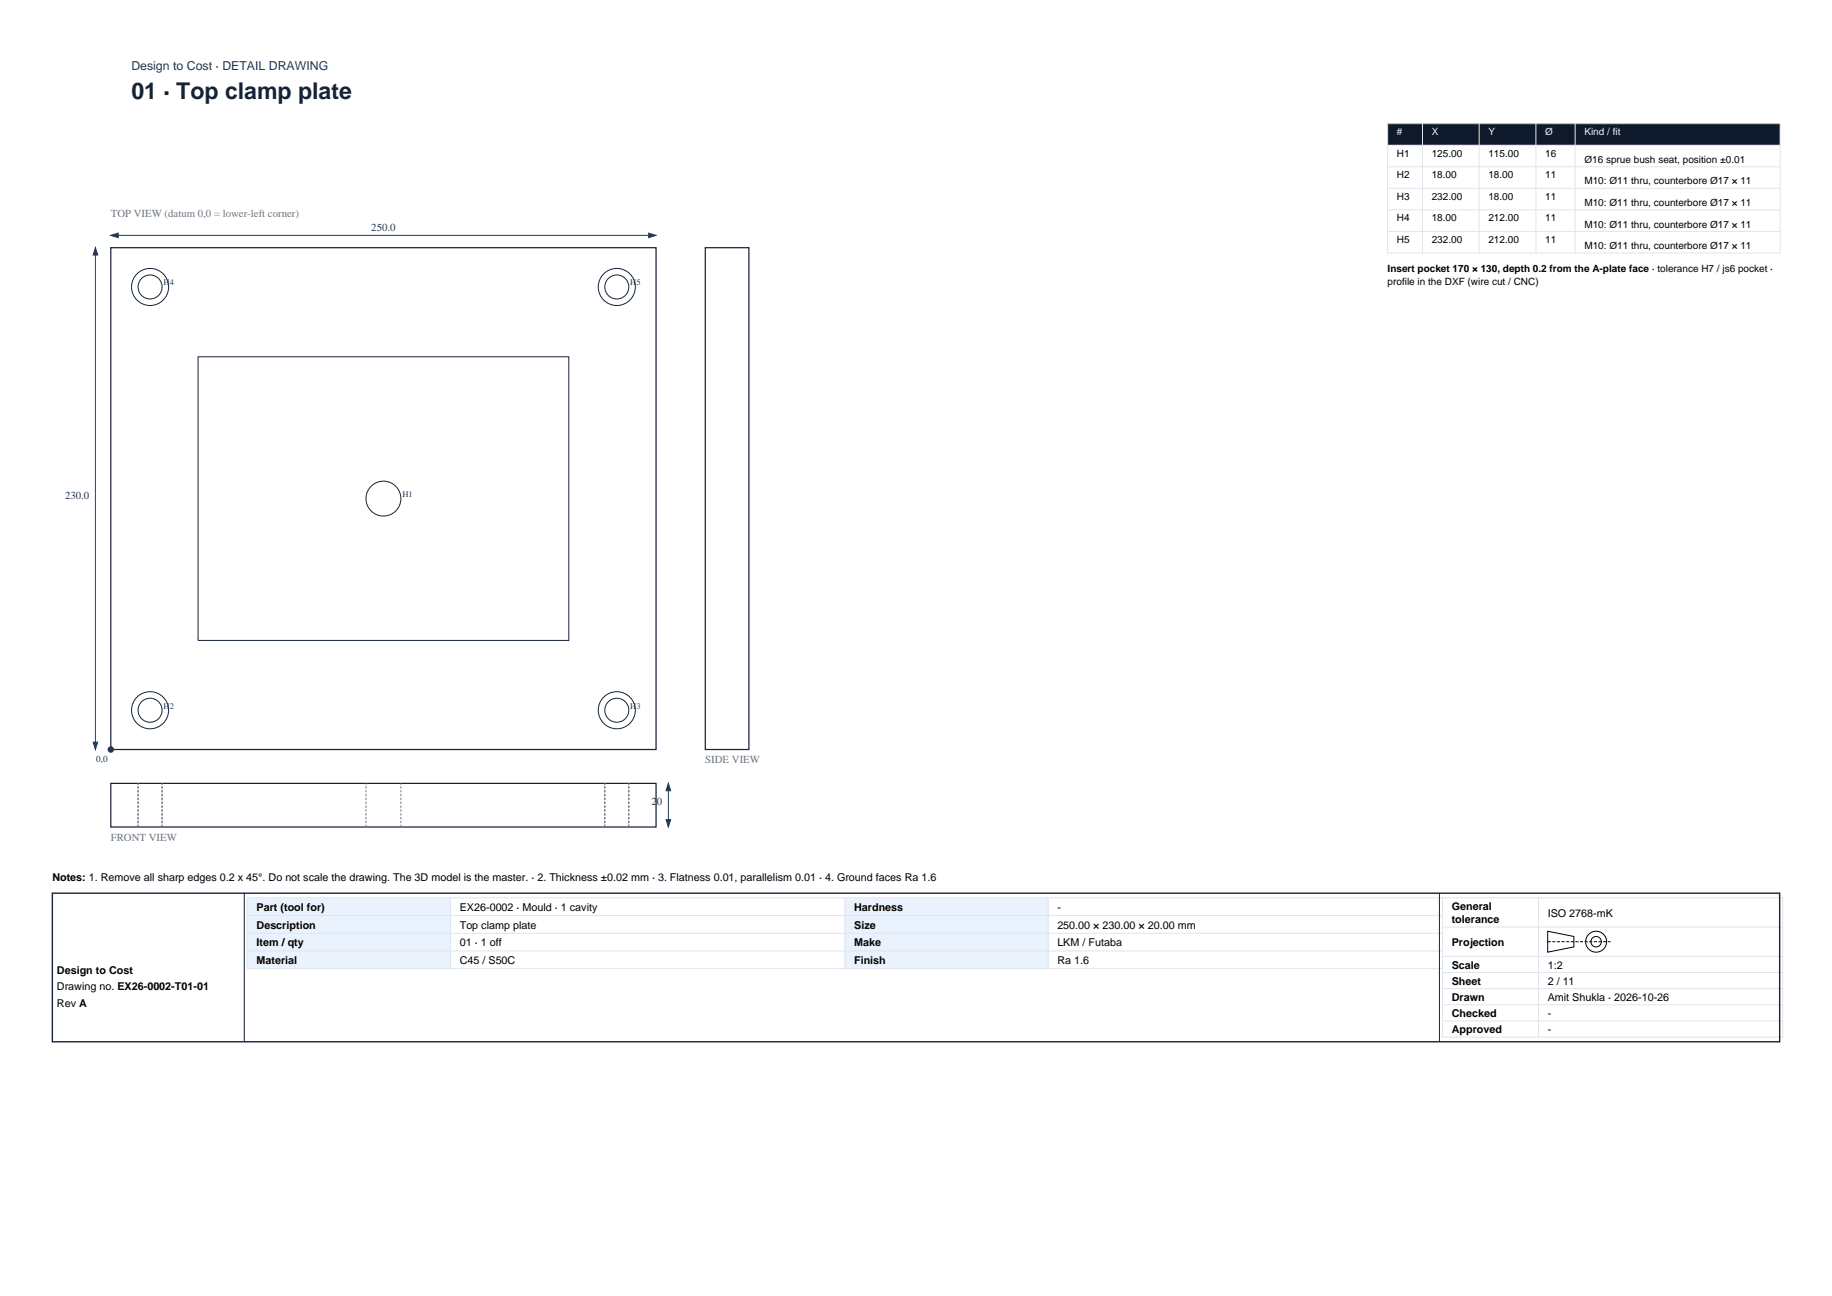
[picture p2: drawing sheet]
<svg xmlns="http://www.w3.org/2000/svg" width="420mm" height="297mm" viewBox="0 0 420 297" stroke-linecap="round" stroke-linejoin="round" font-family="sans-serif">
<defs><g id="words">
<text font-size="5.3" fill="#152238" x="30.1" y="22.7">01 · Top clamp plate</text>
<text font-size="2.8" fill="#123a6b" x="30.1" y="16">Design to Cost · DETAIL DRAWING</text>
<g font-size="2.5" fill="#6b7683">
<text x="25.4" y="49.7">TOP VIEW (datum 0,0 = lower-left corner)</text>
<text x="161.7" y="174.9">SIDE VIEW</text>
<text x="25.4" y="192.7">FRONT VIEW</text>
</g>
<g font-size="2.5" fill="#123a6b">
<text x="85.1" y="52.9">250.0</text>
<text x="14.9" y="114.3">230.0</text>
<text x="149.3" y="184.5">20</text>
</g>
<g font-size="2.5">
<text x="12" y="201.9">Notes: 1. Remove all sharp edges 0.2 x 45°. Do not scale the drawing. The 3D model is the master. · 2. Thickness ±0.02 mm · 3. Flatness 0.01, parallelism 0.01 · 4. Ground faces Ra 1.6</text>
<text x="58.8" y="208.8">Part (tool for)</text>
<text x="105.4" y="208.8">EX26-0002 · Mould · 1 cavity</text>
<text x="195.8" y="208.8">Hardness</text>
<text x="242.4" y="208.8">-</text>
<text x="332.8" y="208.6">General</text>
<text x="58.8" y="212.8">Description</text>
<text x="105.4" y="212.8">Top clamp plate</text>
<text x="195.8" y="212.8">Size</text>
<text x="242.4" y="212.8">250.00 × 230.00 × 20.00 mm</text>
<text x="332.8" y="211.6">tolerance</text>
<text x="354.8" y="210.1">ISO 2768-mK</text>
<text x="58.8" y="216.9">Item / qty</text>
<text x="58.8" y="220.9">Material</text>
<text x="105.4" y="216.9">01 · 1 off</text>
<text x="105.4" y="220.9">C45 / S50C</text>
<text x="195.8" y="216.9">Make</text>
<text x="195.8" y="220.9">Finish</text>
<text x="242.4" y="216.9">LKM / Futaba</text>
<text x="242.4" y="220.9">Ra 1.6</text>
<text x="332.8" y="216.8">Projection</text>
<text x="332.8" y="222">Scale</text>
<text x="354.8" y="222">1:2</text>
<text x="13.1" y="223.3">Design to Cost</text>
<text x="13.1" y="227">Drawing no. EX26-0002-T01-01</text>
<text x="332.8" y="225.7">Sheet</text>
<text x="354.8" y="225.7">2 / 11</text>
<text x="13.1" y="230.7">Rev A</text>
<text x="332.8" y="229.4">Drawn</text>
<text x="332.8" y="233.1">Checked</text>
<text x="354.8" y="229.4">Amit Shukla · 2026-10-26</text>
<text x="354.8" y="233.1">-</text>
<text x="332.8" y="236.8">Approved</text>
<text x="354.8" y="236.8">-</text>
</g>
<g font-size="2.3" fill="#eef4fb">
<text x="320.2" y="31">#</text>
<text x="328.2" y="31">X</text>
<text x="341.2" y="31">Y</text>
<text x="354.2" y="31">Ø</text>
<text x="363.2" y="31">Kind / fit</text>
</g>
<g font-size="2.3">
<text x="320.2" y="35.9">H1</text>
<text x="328.2" y="35.9">125.00</text>
<text x="341.2" y="35.9">115.00</text>
<text x="354.2" y="35.9">16</text>
<text x="320.2" y="40.9">H2</text>
<text x="328.2" y="40.9">18.00</text>
<text x="341.2" y="40.9">18.00</text>
<text x="354.2" y="40.9">11</text>
<text x="363.2" y="37.3">Ø16 sprue bush seat, position ±0.01</text>
<text x="320.2" y="45.8">H3</text>
<text x="328.2" y="45.8">232.00</text>
<text x="341.2" y="45.8">18.00</text>
<text x="354.2" y="45.8">11</text>
<text x="363.2" y="42.3">M10: Ø11 thru, counterbore Ø17 × 11</text>
<text x="363.2" y="47.2">M10: Ø11 thru, counterbore Ø17 × 11</text>
<text x="320.2" y="50.7">H4</text>
<text x="328.2" y="50.7">18.00</text>
<text x="341.2" y="50.7">212.00</text>
<text x="354.2" y="50.7">11</text>
<text x="363.2" y="52.2">M10: Ø11 thru, counterbore Ø17 × 11</text>
<text x="320.2" y="55.7">H5</text>
<text x="328.2" y="55.7">232.00</text>
<text x="341.2" y="55.7">212.00</text>
<text x="354.2" y="55.7">11</text>
<text x="363.2" y="57.1">M10: Ø11 thru, counterbore Ø17 × 11</text>
<text x="318.1" y="62.4">Insert pocket 170 × 130, depth 0.2 from the A-plate face · tolerance H7 / js6 pocket ·</text>
<text x="318.1" y="65.2">profile in the DXF (wire cut / CNC)</text>
</g>
<text font-size="2.1" fill="#123a6b" x="22.1" y="174.6">0,0</text>
<g font-size="1.9" fill="#123a6b">
<text x="37.5" y="65.4">H4</text>
<text x="144.5" y="65.4">H5</text>
<text x="92.3" y="113.9">H1</text>
<text x="37.5" y="162.4">H2</text>
<text x="144.5" y="162.4">H3</text>
</g>
</g></defs>
<path d="M25.4 56.8h125v115h-125zM161.7 56.8h10v115h-10zM25.4 179.5h125v10h-125z" fill="none" stroke="#152238" stroke-width=".28"/>
<g fill="none" stroke="#152238" stroke-width=".23">
<path d="M45.4 81.8h85v65h-85z"/>
<circle cx="34.4" cy="65.8" r="4.3"/>
<circle cx="34.4" cy="65.8" r="2.75"/>
<circle cx="141.4" cy="65.8" r="4.3"/>
<circle cx="141.4" cy="65.8" r="2.75"/>
<circle cx="87.9" cy="114.3" r="4"/>
<circle cx="34.4" cy="162.8" r="4.3"/>
<circle cx="34.4" cy="162.8" r="2.75"/>
<circle cx="141.4" cy="162.8" r="4.3"/>
<circle cx="141.4" cy="162.8" r="2.75"/>
</g>
<circle cx="25.4" cy="171.8" r=".56" fill="#123a6b" stroke="#123a6b" stroke-width=".35"/>
<path d="M21.9 56.8v115M25.4 53.9h125M153.2 179.5v10" fill="none" stroke="#123a6b" stroke-width=".23"/>
<g fill="#123a6b" stroke="#123a6b" stroke-width=".23">
<path d="M25.4 53.9l1.7-.5v1.1z"/>
<path d="M148.7 53.4l1.7 .5-1.7 .6z"/>
<path d="M21.4 170.1h1l-.5 1.7z"/>
<path d="M21.9 56.8l.5 1.6h-1z"/>
<path d="M152.7 187.8h1l-.5 1.7z"/>
<path d="M153.2 179.5l.5 1.7h-1z"/>
</g>
<path d="M31.7 189.5v-10M37.2 189.5v-10M83.9 189.5v-10M91.9 189.5v-10M138.7 189.5v-10M144.2 189.5v-10" fill="none" stroke="#6b7683" stroke-width=".23" stroke-dasharray=".5 .4" stroke-linecap="butt"/>
<path d="M318.1 28.3h90v5h-90z" fill-rule="evenodd" fill="#0e1a2c"/>
<path d="M318.1 28.3h90v29.7h-90zM318.1 33.3h90M318.1 38.2h90M326.1 28.3v29.7M339.1 28.3v29.7M352.1 28.3v29.7M361.1 28.3v29.7M318.1 43.2h90M318.1 48.1h90M318.1 53h90" fill="none" stroke="#dfe5ec" stroke-width=".23"/>
<g fill="#e9f2fd">
<path d="M56.7 205.8h46.6v16.2h-46.6z" fill-rule="evenodd"/>
<path d="M193.7 205.8h46.6v16.2h-46.6z" fill-rule="evenodd"/>
</g>
<g fill="none" stroke="#dfe5ec" stroke-width=".23">
<path d="M56.7 209.8h274M56.7 213.9h274M56.7 217.9h274M103.3 205.8v16.2M193.7 205.8v16.2M240.3 205.8v16.2M330.7 205.8v31.9h78v-31.9h-352v16.2h274M330.7 212.5h78M330.7 219.2h78M352.7 205.8v31.9M330.7 222.9h78M330.7 226.6h78"/>
<path d="M330.7 230.3h78M330.7 234h78"/>
</g>
<g fill="none" stroke="#000" stroke-width=".23">
<path d="M354.8 213.4l6 1.2v2.4l-6 1.2z"/>
<circle cx="365.9" cy="215.8" r="2.4"/>
<circle cx="365.9" cy="215.8" r="1.2"/>
</g>
<path d="M354.8 215.8h14.4" fill="none" stroke="#000" stroke-width=".23" stroke-dasharray=".7 .4" stroke-linecap="butt"/>
<path d="M12 204.7h396v34h-396z" fill="none" stroke="#152238" stroke-width=".32"/>
<path d="M56 204.7v34M330 204.7v34" fill="none" stroke="#152238" stroke-width=".23"/>
<use href="#words"/>
</svg>
